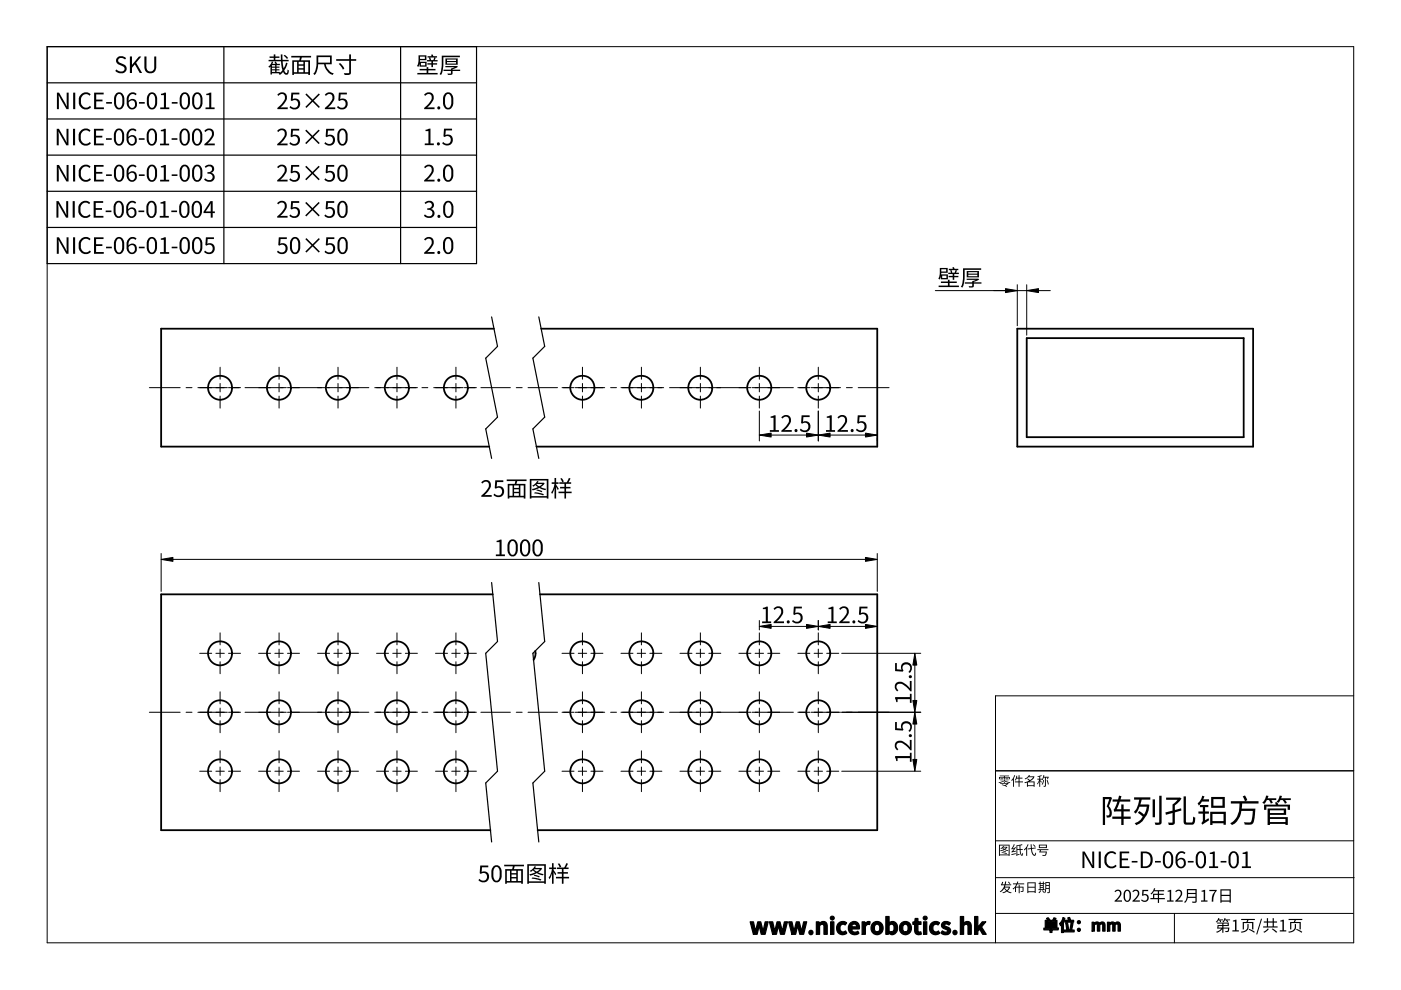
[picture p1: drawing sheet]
<svg xmlns="http://www.w3.org/2000/svg" width="297mm" height="210mm" viewBox="0 0 297 210" stroke-linecap="round" stroke-linejoin="round" font-family="sans-serif">
<g fill="none" stroke="#000" stroke-width=".38">
<path d="M104.7 69.7h-70.5v25h69.5M114.7 69.7h71.3v25h-72.3M215.7 69.7h50v25h-50zM217.7 71.7h46v21h-46zM104.5 126h-70.3v50h69.8M113.5 138v1l-.4 .9M114.5 126h71.5v50h-72"/>
<circle cx="46.6" cy="82.2" r="2.54"/>
<circle cx="59.1" cy="82.2" r="2.54"/>
<circle cx="71.7" cy="82.2" r="2.55"/>
<circle cx="84.2" cy="82.2" r="2.54"/>
<circle cx="96.6" cy="82.2" r="2.54"/>
<circle cx="123.5" cy="82.2" r="2.55"/>
<circle cx="136" cy="82.2" r="2.54"/>
<circle cx="148.5" cy="82.2" r="2.54"/>
<circle cx="161" cy="82.2" r="2.55"/>
<circle cx="173.5" cy="82.2" r="2.54"/>
<circle cx="46.6" cy="138.5" r="2.54"/>
<circle cx="59.1" cy="138.5" r="2.54"/>
<circle cx="71.7" cy="138.5" r="2.55"/>
<circle cx="84.2" cy="138.5" r="2.54"/>
<circle cx="96.6" cy="138.5" r="2.54"/>
<circle cx="123.5" cy="138.5" r="2.54"/>
<circle cx="136" cy="138.5" r="2.54"/>
<circle cx="148.5" cy="138.5" r="2.54"/>
<circle cx="161" cy="138.5" r="2.55"/>
<circle cx="173.5" cy="138.5" r="2.54"/>
<circle cx="46.6" cy="151" r="2.55"/>
<circle cx="59.1" cy="151" r="2.54"/>
<circle cx="71.7" cy="151" r="2.55"/>
<circle cx="84.2" cy="151" r="2.55"/>
<circle cx="96.6" cy="151" r="2.54"/>
<circle cx="123.5" cy="151" r="2.55"/>
<circle cx="136" cy="151" r="2.54"/>
<circle cx="148.5" cy="151" r="2.54"/>
<circle cx="161" cy="151" r="2.55"/>
<circle cx="173.5" cy="151" r="2.55"/>
<circle cx="46.6" cy="163.5" r="2.54"/>
<circle cx="59.1" cy="163.5" r="2.54"/>
<circle cx="71.7" cy="163.5" r="2.55"/>
<circle cx="84.2" cy="163.5" r="2.54"/>
<circle cx="96.6" cy="163.5" r="2.54"/>
<circle cx="123.5" cy="163.5" r="2.55"/>
<circle cx="136" cy="163.5" r="2.54"/>
<circle cx="148.5" cy="163.5" r="2.54"/>
<circle cx="161" cy="163.5" r="2.55"/>
<circle cx="173.5" cy="163.5" r="2.54"/>
</g>
<path d="M10 9.9h277v190h-277z" fill="none" stroke="#000" stroke-width=".21"/>
<g fill="#000">
<path d="M24.8 12.3a1.35 1.35 0 0 1 1.9 0l-.2 .3a.8 .8 0 0 0-.8-.4 .8 .8 0 0 0-.6 .6l.2 .5 .8 .3a.99 .99 0 0 1 .7 1.2 .99 .99 0 0 1-1.1 .7h-.5l-.6-.3-.2-.2 .3-.3a.92 .92 0 0 0 .9 .5 .92 .92 0 0 0 .8-.6l-.3-.5-1.1-.5-.3-.3-.1-.6zM27.5 12h.5v1.7l1.5-1.7h.5l-1.1 1.3 1.2 2.2h-.5l-1-1.8-.6 .7v1.1h-.5zM30.6 12h.5v2a.85 .85 0 0 0 .6 1.1 .85 .85 0 0 0 1-.6v-2.5h.4v2a1.28 1.28 0 0 1-1.2 1.5 1.28 1.28 0 0 1-1.3-1.5zM60.1 11.8l.3-.2 .7 .7-.3 .2zM71.8 13.5l.3-.1 .9 1.2-.3 .2zM71.3 12.5h2.7v-1h.4v1h1.1v.4h-1.1v2.6l-.1 .3-1.2 .1-.2-.4h1.1v-2.6h-2.7zM89 14.6h1.5v-.4h.3v.4h1.5v.3h-1.5v.6h2v.3h-4.3v-.3h2v-.6h-1.5zM90.6 11.9h.9l-.1-.3 .3-.1 .2 .4h.8v.3h-1.5l.1 .5h.6l.2-.5 .3 .1-.2 .4h.6v.3h-1v.4h.9v.3h-.9v.5h-.3v-.5h-.9v-.3h.9v-.4h-1v-.3h.6l-.2-.4 .3-.1h-.6zM93.7 11.8h3.8v.3h-3.5l-.1 2.5a1.4 1.4 0 0 1-.5 1.2l-.2-.1 .2-.3 .2-1.4zM94.4 14h2.5l.2 .2-1.1 .6h1.6v.3h-1.6l-.1 .7-.9 .1-.2-.3h.8v-.5h-1.6v-.3h1.6v-.3l.8-.2h-2zM12 27.3h.5l1.6 2.9v-2.9h.4v3.5h-.4l-1.7-2.9v2.9h-.4zM12 35h.5l1.6 2.9v-2.9h.4v3.5h-.4l-1.7-3 .1 3h-.5z"/>
<path d="M12.1 19.6h.4l1.7 3-.1-3h.5v3.5h-.5l-1.7-2.9 .1 2.9h-.4zM17.3 27.6a1.42 1.42 0 0 1 1.9 .1l-.3 .3a1.09 1.09 0 0 0-1.3-.2 1.09 1.09 0 0 0-.5 1.2 1.11 1.11 0 0 0 .5 1.4 1.11 1.11 0 0 0 1.4-.3l.3 .3a1.5 1.5 0 0 1-1.8 .3 1.5 1.5 0 0 1-.8-1.6 1.5 1.5 0 0 1 .6-1.5zM17.3 35.2a1.42 1.42 0 0 1 1.9 .1l-.2 .3a1.09 1.09 0 0 0-1.4-.2 1.09 1.09 0 0 0-.5 1.3 1.11 1.11 0 0 0 .6 1.3 1.11 1.11 0 0 0 1.3-.2l.3 .2-.2 .2-.9 .3a1.51 1.51 0 0 1-1.5-1.8 1.5 1.5 0 0 1 .6-1.5zM17.3 19.9a1.42 1.42 0 0 1 1.9 .1l-.2 .3a1.09 1.09 0 0 0-1.4-.2 1.09 1.09 0 0 0-.4 1.3 1.11 1.11 0 0 0 .5 1.3 1.11 1.11 0 0 0 1.4-.3l.2 .3-.1 .2-1 .3a1.51 1.51 0 0 1-1.5-1.8 1.5 1.5 0 0 1 .6-1.5zM19.9 27.3h2v.4h-1.5v1.1h1.3v.4h-1.3v1.2h1.6v.4h-2.1zM19.9 35h2.1v.4h-1.6v1h1.3v.4h-1.3v1.3h1.6v.4h-2.1zM20 19.6h2v.4h-1.6v1.1h1.3v.4h-1.3v1.3h1.6v.3h-2zM22.5 29.3h1.2v.3h-1.2zM22.5 37h1.2v.3h-1.2zM22.5 21.6h1.2v.4h-1.2zM29.4 29.3h1.3v.3h-1.3zM29.4 37h1.3v.3h-1.3z"/>
<path d="M29.5 21.6h1.2v.4h-1.2zM34.1 27.6l1.1-.3v3.1h.7v.4h-2v-.4h.8v-2.6h-.6zM34.1 35.2l1.1-.2v3.1h.7v.4h-1.9v-.4h.7v-2.6h-.6zM34.1 19.9l1.1-.3v3.2h.7v.3h-1.9v-.3h.8v-2.6h-.7zM36.4 29.3h1.2v.3h-1.2zM36.4 37h1.2v.3h-1.2zM36.4 21.6h1.2v.4h-1.2zM43.5 27.6a1.12 1.12 0 0 1 1.5-.2 1.12 1.12 0 0 1 .2 1.6l-1.2 1.5 1.5-.1v.4h-2.2v-.2l1-.9a1.47 1.47 0 0 0 .5-1.8l-.2-.2a.79 .79 0 0 0-1 .3l-.3-.2zM43.7 19.9l1.1-.3v3.2h.7v.3h-1.9v-.3h.8v-2.6h-.7zM43.4 35.3a1.08 1.08 0 0 1 1.3-.4 1.08 1.08 0 0 1 .7 1.1l-.3 .5-.3 .1a.97 .97 0 0 1 .7 1.2 .97 .97 0 0 1-1.1 .7h-.5l-.5-.3-.1-.1 .2-.3a.82 .82 0 0 0 .9 .5 .82 .82 0 0 0 .7-.9 .82 .82 0 0 0-1.1-.6v-.3a.72 .72 0 0 0 1-.7 .7 .7 0 0 0-.6-.6 .7 .7 0 0 0-.8 .4zM58.9 27.6a1.12 1.12 0 0 1 1.5-.2 1.12 1.12 0 0 1 .3 1.6l-1.3 1.5 1.6-.1v.4h-2.2v-.2l.9-.9a1.47 1.47 0 0 0 .6-1.8l-.3-.2a.79 .79 0 0 0-1 .3l-.2-.2zM58.9 35.3a1.12 1.12 0 0 1 1.5-.2 1.12 1.12 0 0 1 .3 1.5l-1.3 1.5h1.6v.4h-2.2v-.3l.9-.9a1.47 1.47 0 0 0 .6-1.8l-.3-.2a.79 .79 0 0 0-1 .4l-.2-.3z"/>
<path d="M58.9 19.9a1.12 1.12 0 0 1 1.6-.1 1.12 1.12 0 0 1 .2 1.5l-1.2 1.5h1.5v.3h-2.2v-.2l1-.9a1.47 1.47 0 0 0 .5-1.8l-.3-.2a.79 .79 0 0 0-1 .3l-.2-.2zM61.7 27.3h1.7v.4h-1.3l-.1 1a1.16 1.16 0 0 1 1.6 1.1 1.16 1.16 0 0 1-1.6 1l-.7-.4 .3-.3a.84 .84 0 0 0 1.1 .4 .84 .84 0 0 0 .4-1.1 .84 .84 0 0 0-1.1-.4l-.4-.1zM61.7 35h1.7v.4h-1.3l-.1 1a1.16 1.16 0 0 1 1.6 1.1 1.16 1.16 0 0 1-1.6 1l-.7-.4 .3-.3a.84 .84 0 0 0 1.1 .4 .84 .84 0 0 0 .4-1.1 .84 .84 0 0 0-1.1-.4l-.4-.1zM61.8 19.6h1.7v.4h-1.4v1a1.15 1.15 0 0 1 1.6 1 1.15 1.15 0 0 1-1.5 1.2l-.8-.5 .2-.2a.84 .84 0 0 0 1.1 .4 .84 .84 0 0 0 .4-1.1 .84 .84 0 0 0-1.1-.4l-.3-.1zM64.9 27.5l1.3 1.3 1.4-1.3 .2 .2-1.3 1.3 1.3 1.3-.2 .3-1.4-1.4-1.3 1.4-.2-.3 1.3-1.3-1.3-1.3zM64.7 35.4l.2-.3 1.3 1.4 1.4-1.4 .2 .3-1.3 1.3 1.3 1.3-.2 .2-1.4-1.3-1.3 1.3-.2-.2 1.3-1.3zM65 19.8l1.3 1.3 1.3-1.3 .2 .2-1.3 1.3 1.3 1.4-.2 .2-1.3-1.3-1.3 1.3-.3-.2 1.4-1.4-1.4-1.3zM69 19.9a1.12 1.12 0 0 1 1.5-.1 1.12 1.12 0 0 1 .3 1.5l-1.3 1.5h1.6v.3h-2.2v-.2l.9-.9a1.47 1.47 0 0 0 .6-1.8l-.3-.2a.79 .79 0 0 0-1 .3l-.2-.2zM69.2 27.3h1.7v.4h-1.4v1a1.16 1.16 0 0 1 1.6 1.1 1.16 1.16 0 0 1-1.7 1l-.6-.4 .2-.3a.84 .84 0 0 0 1.1 .4 .84 .84 0 0 0 .4-1.1 .84 .84 0 0 0-1.1-.4l-.4-.1zM69.2 35h1.7v.4h-1.4v1a1.16 1.16 0 0 1 1.6 1.1 1.16 1.16 0 0 1-1.7 1l-.6-.4 .2-.3a.84 .84 0 0 0 1.1 .4 .84 .84 0 0 0 .4-1.1 .84 .84 0 0 0-1.1-.4l-.4-.1zM71.8 19.6h1.7v.4h-1.3l-.1 1a1.16 1.16 0 0 1 1.6 1.1 1.16 1.16 0 0 1-1.6 1l-.6-.4 .2-.2a.84 .84 0 0 0 1.1 .4 .84 .84 0 0 0 .4-1.1 .84 .84 0 0 0-1.1-.4l-.4-.1zM90.1 19.9a1.12 1.12 0 0 1 1.5-.1 1.12 1.12 0 0 1 .2 1.5l-1.2 1.5h1.5v.3h-2.2v-.2l1-.9a1.47 1.47 0 0 0 .5-1.8l-.2-.2a.79 .79 0 0 0-1 .3l-.3-.2z"/>
<path d="M90.1 35.3a1.12 1.12 0 0 1 1.5-.2 1.12 1.12 0 0 1 .2 1.5l-1.2 1.5h1.5v.4h-2.2v-.3l1-.9a1.47 1.47 0 0 0 .5-1.8l-.2-.2a.79 .79 0 0 0-1 .4l-.3-.3zM90.2 27.5l1.1-.2v3.1h.7v.4h-1.9v-.4h.7v-2.6h-.6zM94.1 27.3h1.7v.4h-1.3l-.1 1a1.14 1.14 0 0 1 1.6 .8 1.14 1.14 0 0 1-1.1 1.3h-.5l-.5-.3-.2-.1 .3-.3a.84 .84 0 0 0 1.1 .4 .84 .84 0 0 0 .4-1.1 .84 .84 0 0 0-1.1-.4l-.4-.1zM12 42.6h.4l1.7 3-.1-3h.5v3.5h-.5l-1.7-2.9 .1 2.9h-.4zM12 50.3h.5l1.6 2.9v-2.9h.4v3.5h-.4l-1.7-2.9 .1 2.9h-.5zM17.2 42.9a1.42 1.42 0 0 1 1.9 .1l-.2 .3a1.09 1.09 0 0 0-1.4-.2 1.09 1.09 0 0 0-.4 1.3 1.11 1.11 0 0 0 .5 1.3 1.11 1.11 0 0 0 1.4-.3l.2 .3a1.5 1.5 0 0 1-1.8 .4 1.5 1.5 0 0 1-.8-1.7 1.5 1.5 0 0 1 .6-1.5zM17.3 50.6a1.42 1.42 0 0 1 1.9 .1l-.2 .3a1.09 1.09 0 0 0-1.4-.2 1.09 1.09 0 0 0-.5 1.3 1.11 1.11 0 0 0 .6 1.3 1.11 1.11 0 0 0 1.3-.3l.3 .3-.2 .1-.9 .4a1.51 1.51 0 0 1-1.5-1.8 1.5 1.5 0 0 1 .6-1.5zM19.9 42.6h2v.4h-1.6v1.1h1.3v.4h-1.3v1.3h1.6v.3h-2zM19.9 50.3h2.1v.4h-1.6v1.1h1.3v.4h-1.3v1.2h1.6v.4h-2.1zM22.4 44.6h1.2v.4h-1.2zM22.5 52.3h1.2v.3h-1.2zM29.4 44.6h1.2v.4h-1.2z"/>
<path d="M29.4 52.3h1.3v.3h-1.3zM34 42.9l1.1-.3v3.2h.7v.3h-1.9v-.3h.7v-2.6h-.6zM34.1 50.6l1.1-.3v3.1h.7v.4h-2v-.4h.8v-2.6h-.6zM36.3 44.6h1.2v.4h-1.2zM36.4 52.3h1.2v.3h-1.2zM43.7 50.3h1.7v.4h-1.4v1a1.14 1.14 0 0 1 1.5 .8 1.14 1.14 0 0 1-1.1 1.4l-1-.4-.1-.1 .2-.3a.84 .84 0 0 0 1.1 .4 .84 .84 0 0 0 .4-1.1 .84 .84 0 0 0-1.1-.4l-.4-.1zM58.9 42.9a1.12 1.12 0 0 1 1.5-.1 1.12 1.12 0 0 1 .3 1.5l-1.3 1.5h1.6v.3h-2.2v-.2l.9-.9a1.47 1.47 0 0 0 .6-1.8l-.3-.2a.79 .79 0 0 0-1 .3l-.2-.2zM59.1 50.3h1.7v.4h-1.3l-.1 1a1.15 1.15 0 0 1 1.6 1 1.15 1.15 0 0 1-1.4 1.2l-.9-.5 .2-.3a.84 .84 0 0 0 1.2 .4 .84 .84 0 0 0 .4-1.1 .84 .84 0 0 0-1.2-.4l-.3-.1zM61.7 42.6h1.7v.4h-1.3l-.1 1a1.16 1.16 0 0 1 1.6 1.1 1.16 1.16 0 0 1-1.6 1l-.7-.4 .3-.2a.84 .84 0 0 0 1.1 .4 .84 .84 0 0 0 .4-1.1 .84 .84 0 0 0-1.1-.4l-.4-.1zM64.7 43l.2-.2 1.3 1.3 1.4-1.3 .2 .2-1.3 1.3 1.3 1.4-.2 .2-1.4-1.3-1.3 1.3-.2-.2 1.3-1.4zM65 50.5l1.3 1.3 1.3-1.3 .2 .2-1.3 1.3 1.3 1.3-.2 .3-1.3-1.4-1.3 1.4-.3-.3 1.3-1.3-1.3-1.3zM69.2 42.6h1.7v.4h-1.4v1a1.16 1.16 0 0 1 1.6 1.1 1.16 1.16 0 0 1-1.7 1l-.6-.4 .2-.2a.84 .84 0 0 0 1.1 .4 .84 .84 0 0 0 .4-1.1 .84 .84 0 0 0-1.1-.4l-.4-.1z"/>
<path d="M69.2 50.3h1.7v.4h-1.3l-.1 1a1.15 1.15 0 0 1 1.6 1 1.15 1.15 0 0 1-1.5 1.2l-.8-.5 .2-.3a.84 .84 0 0 0 1.1 .4 .84 .84 0 0 0 .4-1.1 .84 .84 0 0 0-1.1-.4l-.3-.1zM90.1 50.6a1.12 1.12 0 0 1 1.5-.2 1.12 1.12 0 0 1 .2 1.6l-1.2 1.5 1.5-.1v.4h-2.2v-.2l1-.9a1.47 1.47 0 0 0 .5-1.8l-.2-.2a.79 .79 0 0 0-1 .3l-.3-.2zM90 43a1.08 1.08 0 0 1 1.3-.5 1.08 1.08 0 0 1 .7 1.2l-.3 .4-.3 .2a.97 .97 0 0 1 .7 1.1 .97 .97 0 0 1-1.1 .8l-.5-.1-.5-.2-.1-.2 .2-.3a.82 .82 0 0 0 .9 .5 .82 .82 0 0 0 .7-.8 .82 .82 0 0 0-1.1-.6v-.3a.72 .72 0 0 0 1-.7 .7 .7 0 0 0-.6-.6 .7 .7 0 0 0-.8 .4z"/>
<path d="M27.4 19.9a1.16 1.16 0 0 1 1.6 0l-.3 .3-.4-.3a.92 .92 0 0 0-1 1v.5a1.02 1.02 0 0 1 1.3-.3 1.02 1.02 0 0 1 .4 1.3 1.11 1.11 0 0 1-1.2 .8 1.11 1.11 0 0 1-.9-1.1 2.33 2.33 0 0 1 .5-2.2zM27.4 21.6a.81 .81 0 0 0 0 .9 .81 .81 0 0 0 .8 .3 .77 .77 0 0 0 .4-1 .77 .77 0 0 0-1.1-.3z"/>
<path d="M57.2 12h.8v-.5h.4v.5h.8v.3h-.8v.4h1.2l-.1-1.2h.4v1.2h1.3v.3h-1.3l.2 1.5 .5-1.2 .4 .1-.7 1.5 .2 .5 .3 .1 .2-.8 .2 .2v.6a.55 .55 0 0 1-.6 .4 .55 .55 0 0 1-.5-.5l-.1-.2-.7 .7-.2-.2 .1-.2h-1.5v.3h-.4v-1.7l-.2 .2-.2-.2 .7-1.1 .3 .1-.2 .4h.7l-.2-.3 .3-.1 .2 .4h.6v.3h-.7v.3h.7v.3h-.7v.3h.7v.2h-.7v.4h.7v.2l.6-.6-.3-1.9h-2.7v-.3h1.1v-.4h-.8zM57.7 14.4v.3h.6v-.3zM57.7 14.9v.4h.6v-.4zM57.7 13.8v.3h.6v-.3z"/>
<path d="M61.8 11.9h4.2v.3h-2l-.2 .6h1.9v3.1h-.3v-.3h-3.1v.3h-.3v-3.1h1.4l.2-.6h-1.8zM64.7 13.1v2.2h.7v-2.2zM62.3 13.1v2.2h.7v-2.2zM63.3 14.8v.5h1v-.5zM63.3 13.9v.6h1v-.6zM63.3 13.1v.5h1v-.5z"/>
<path d="M67.1 11.8h3.2v1.8h-1.2a2.61 2.61 0 0 0 1.7 2l-.2 .2a1.23 1.23 0 0 1-1.2-.8l-.3-.3-.4-1.1h-1.2l-.2 1.2a1.09 1.09 0 0 1-.7 1l-.2-.1 .3-.4 .4-1.3zM67.5 12.1v1.2h2.5v-1.2z"/>
<path d="M88.7 11.7h1.7v1.1h-1.4v.3h1.5v1h-1.5v-.6l-.4 .7-.2-.2 .3-1zM89.1 12v.5h1v-.5zM89.2 13.4v.5h.9v-.5z"/>
<path d="M94.4 12.4h2.6v1.3h-2.6zM94.8 13.2v.3h1.9v-.3zM94.8 12.6v.3h1.9v-.3z"/>
<path d="M24.5 27.5a1.06 1.06 0 0 1 1.3-.2 1.06 1.06 0 0 1 .5 1.1 2.74 2.74 0 0 1-.4 2.2 1.06 1.06 0 0 1-1.2 .2 1.06 1.06 0 0 1-.6-1.1 2.72 2.72 0 0 1 .4-2.2zM24.9 27.7a2.16 2.16 0 0 0 .2 2.8h.1a.79 .79 0 0 0 .7-.9v-.6a1.13 1.13 0 0 0-.6-1.4z"/>
<path d="M24.5 35.2a1.06 1.06 0 0 1 1.3-.2 1.06 1.06 0 0 1 .5 1.1 2.74 2.74 0 0 1-.4 2.1l-.5 .3a1.14 1.14 0 0 1-1.2-1.2 2.72 2.72 0 0 1 .3-2.1zM24.9 35.4a2.16 2.16 0 0 0 .3 2.8h.1a.79 .79 0 0 0 .6-1v-.5a1.13 1.13 0 0 0-.6-1.4z"/>
<path d="M24.6 19.9a1.06 1.06 0 0 1 1.2-.2 1.06 1.06 0 0 1 .6 1.1 2.74 2.74 0 0 1-.4 2.1l-.7 .3a1.13 1.13 0 0 1-1.1-1.2 2.72 2.72 0 0 1 .4-2.1zM24.9 20.1a2.16 2.16 0 0 0 .3 2.8h.1a.79 .79 0 0 0 .6-1v-.5a1.13 1.13 0 0 0-.5-1.5z"/>
<path d="M27.3 27.5a1.11 1.11 0 0 1 1.6 .1l-.2 .3-.5-.3a.92 .92 0 0 0-1 .9v.6a1.02 1.02 0 0 1 1.4-.3 1.02 1.02 0 0 1 .4 1.3 1.11 1.11 0 0 1-1.2 .8 1.11 1.11 0 0 1-1-1.2 2.32 2.32 0 0 1 .5-2.2zM27.4 29.2a.84 .84 0 0 0 .6 1.3 .76 .76 0 0 0 .6-1.1 .76 .76 0 0 0-1.2-.2z"/>
<path d="M27.4 35.2a1.11 1.11 0 0 1 1.6 .1l-.3 .2-.4-.2a.92 .92 0 0 0-1 .9l-.1 .5a1.02 1.02 0 0 1 1.4-.3 1.02 1.02 0 0 1 .4 1.3 1.11 1.11 0 0 1-1.2 .8 1.11 1.11 0 0 1-1-1.1 2.32 2.32 0 0 1 .6-2.2zM27.4 36.9a.81 .81 0 0 0 0 .9 .81 .81 0 0 0 .8 .4 .77 .77 0 0 0 .4-1.1 .77 .77 0 0 0-1.1-.3z"/>
<path d="M31.5 27.5a1.06 1.06 0 0 1 1.2-.2 1.06 1.06 0 0 1 .6 1.1 2.74 2.74 0 0 1-.4 2.2l-.7 .3a1.13 1.13 0 0 1-1.1-1.2 2.72 2.72 0 0 1 .4-2.2zM31.8 27.7a2.16 2.16 0 0 0 .3 2.8h.1a.79 .79 0 0 0 .7-.9v-.6a1.13 1.13 0 0 0-.6-1.4z"/>
<path d="M31.5 35.2a1.06 1.06 0 0 1 1.2-.2 1.06 1.06 0 0 1 .6 1.1 2.74 2.74 0 0 1-.4 2.1l-.7 .3a1.13 1.13 0 0 1-1.1-1.2 2.72 2.72 0 0 1 .4-2.1zM31.8 35.4a2.16 2.16 0 0 0 .3 2.8h.1a.79 .79 0 0 0 .7-1v-.5a1.13 1.13 0 0 0-.6-1.4z"/>
<path d="M31.6 19.8a1.08 1.08 0 0 1 1.2-.1 1.08 1.08 0 0 1 .5 1.1 2.74 2.74 0 0 1-.4 2.1 1.06 1.06 0 0 1-1.2 .2 1.06 1.06 0 0 1-.6-1.1 2.72 2.72 0 0 1 .4-2.1zM31.9 20.1a2.16 2.16 0 0 0 .2 2.8h.1a.79 .79 0 0 0 .7-1v-.5a1.13 1.13 0 0 0-.6-1.5z"/>
<path d="M38.6 27.4a1.08 1.08 0 0 1 1.1 0 1.08 1.08 0 0 1 .5 1 2.74 2.74 0 0 1-.4 2.2 1.06 1.06 0 0 1-1.2 .2 1.06 1.06 0 0 1-.5-1.1 2.72 2.72 0 0 1 .3-2.2zM38.8 27.7a2.16 2.16 0 0 0 .3 2.8h.1a.79 .79 0 0 0 .6-.9v-.6a1.13 1.13 0 0 0-.6-1.4z"/>
<path d="M38.5 35.2a1.06 1.06 0 0 1 1.2-.2 1.06 1.06 0 0 1 .6 1.1 2.74 2.74 0 0 1-.4 2.1l-.6 .3a1.14 1.14 0 0 1-1.2-1.2 2.72 2.72 0 0 1 .4-2.1zM38.8 35.4a2.16 2.16 0 0 0 .3 2.8h.1a.79 .79 0 0 0 .6-1v-.5a1.13 1.13 0 0 0-.5-1.4z"/>
<path d="M38.5 19.9a1.06 1.06 0 0 1 1.2-.2 1.06 1.06 0 0 1 .6 1.1 2.74 2.74 0 0 1-.4 2.1l-.6 .3a1.14 1.14 0 0 1-1.2-1.2 2.72 2.72 0 0 1 .4-2.1zM38.8 20.1a2.16 2.16 0 0 0 .3 2.8h.1a.79 .79 0 0 0 .7-1v-.5a1.13 1.13 0 0 0-.6-1.5z"/>
<path d="M41.2 27.4a1.08 1.08 0 0 1 1.2 0 1.08 1.08 0 0 1 .5 1 2.74 2.74 0 0 1-.4 2.2 1.06 1.06 0 0 1-1.2 .2 1.06 1.06 0 0 1-.6-1.1 2.72 2.72 0 0 1 .4-2.2zM41.4 27.7a2.16 2.16 0 0 0 .3 2.8h.1a.79 .79 0 0 0 .7-.9v-.6a1.13 1.13 0 0 0-.6-1.4z"/>
<path d="M41.2 35.1a1.08 1.08 0 0 1 1.2 0 1.08 1.08 0 0 1 .5 1 2.74 2.74 0 0 1-.4 2.1 1.06 1.06 0 0 1-1.2 .2 1.06 1.06 0 0 1-.6-1.1 2.72 2.72 0 0 1 .4-2.1zM41.5 35.4a2.16 2.16 0 0 0 .2 2.8h.1a.79 .79 0 0 0 .7-1v-.5a1.13 1.13 0 0 0-.6-1.4z"/>
<path d="M41.1 19.9a1.06 1.06 0 0 1 1.3-.2 1.06 1.06 0 0 1 .5 1.1 2.74 2.74 0 0 1-.4 2.1l-.5 .3a1.14 1.14 0 0 1-1.3-1.2 2.72 2.72 0 0 1 .4-2.1zM41.5 20.1a2.16 2.16 0 0 0 .2 2.8h.1a.79 .79 0 0 0 .7-1v-.5a1.13 1.13 0 0 0-.6-1.5z"/>
<path d="M72 27.4a1.08 1.08 0 0 1 1.2 0 1.08 1.08 0 0 1 .5 1 2.74 2.74 0 0 1-.4 2.2 1.06 1.06 0 0 1-1.2 .2 1.06 1.06 0 0 1-.6-1.1 2.72 2.72 0 0 1 .4-2.2zM72.3 27.7a2.16 2.16 0 0 0 .2 2.8h.1a.79 .79 0 0 0 .7-.9v-.6a1.13 1.13 0 0 0-.6-1.4z"/>
<path d="M72 35.1a1.08 1.08 0 0 1 1.2 0 1.08 1.08 0 0 1 .5 1 2.74 2.74 0 0 1-.4 2.1 1.06 1.06 0 0 1-1.2 .2 1.06 1.06 0 0 1-.6-1.1 2.72 2.72 0 0 1 .4-2.1zM72.3 35.4a2.16 2.16 0 0 0 .2 2.8h.1a.79 .79 0 0 0 .7-1v-.5a1.13 1.13 0 0 0-.6-1.4z"/>
<path d="M94.4 19.8a1.08 1.08 0 0 1 1.2-.1 1.08 1.08 0 0 1 .5 1.1 2.74 2.74 0 0 1-.4 2.1 1.06 1.06 0 0 1-1.2 .2 1.06 1.06 0 0 1-.6-1.1 2.72 2.72 0 0 1 .4-2.1zM94.7 20.1a2.16 2.16 0 0 0 .2 2.8h.1a.79 .79 0 0 0 .7-1v-.5a1.13 1.13 0 0 0-.6-1.5z"/>
<path d="M94.4 35.1a1.08 1.08 0 0 1 1.2 0 1.08 1.08 0 0 1 .5 1 2.74 2.74 0 0 1-.4 2.1 1.06 1.06 0 0 1-1.2 .2 1.06 1.06 0 0 1-.6-1.1 2.72 2.72 0 0 1 .4-2.1zM94.7 35.4a2.16 2.16 0 0 0 .2 2.8h.1a.79 .79 0 0 0 .7-1v-.5a1.13 1.13 0 0 0-.6-1.4z"/>
<path d="M24.6 42.8a1.08 1.08 0 0 1 1.1-.1 1.08 1.08 0 0 1 .6 1.1 2.74 2.74 0 0 1-.4 2.1 1.06 1.06 0 0 1-1.3 .2 1.06 1.06 0 0 1-.5-1.1 2.72 2.72 0 0 1 .4-2.1zM24.8 43.1a2.16 2.16 0 0 0 .3 2.8h.1a.79 .79 0 0 0 .6-1v-.5a1.13 1.13 0 0 0-.5-1.5z"/>
<path d="M24.5 50.5a1.06 1.06 0 0 1 1.3-.2 1.06 1.06 0 0 1 .5 1.1 2.74 2.74 0 0 1-.4 2.2l-.7 .3a1.13 1.13 0 0 1-1-1.2 2.72 2.72 0 0 1 .3-2.2zM24.9 50.7a2.16 2.16 0 0 0 .2 2.8h.1a.79 .79 0 0 0 .7-.9v-.5a1.13 1.13 0 0 0-.6-1.5z"/>
<path d="M27.3 42.9a1.16 1.16 0 0 1 1.6 0l-.3 .3-.4-.3a.92 .92 0 0 0-1 1v.5a1.02 1.02 0 0 1 1.3-.3 1.02 1.02 0 0 1 .4 1.3 1.11 1.11 0 0 1-1.2 .8 1.11 1.11 0 0 1-.9-1.1 2.32 2.32 0 0 1 .5-2.2zM27.3 44.6a.84 .84 0 0 0 .6 1.3 .76 .76 0 0 0 .6-1.1 .76 .76 0 0 0-1.2-.2z"/>
<path d="M27.3 50.5a1.16 1.16 0 0 1 1.6 .1l-.2 .3-.5-.3a.92 .92 0 0 0-.9 .9l-.1 .6a1.02 1.02 0 0 1 1.4-.3 1.02 1.02 0 0 1 .4 1.3 1.11 1.11 0 0 1-1.2 .8 1.11 1.11 0 0 1-1-1.2 2.32 2.32 0 0 1 .5-2.2zM27.4 52.3a.81 .81 0 0 0-.1 .9 .81 .81 0 0 0 .9 .3 .77 .77 0 0 0 .4-1.1 .77 .77 0 0 0-1.1-.3z"/>
<path d="M31.4 42.9a1.06 1.06 0 0 1 1.2-.2 1.06 1.06 0 0 1 .6 1.1 2.74 2.74 0 0 1-.4 2.1l-.7 .3a1.13 1.13 0 0 1-1.1-1.2 2.72 2.72 0 0 1 .4-2.1zM31.8 43.1a2.16 2.16 0 0 0 .2 2.8h.1a.79 .79 0 0 0 .7-1v-.5a1.13 1.13 0 0 0-.6-1.5z"/>
<path d="M31.6 50.4a1.08 1.08 0 0 1 1.2 0 1.08 1.08 0 0 1 .5 1 2.74 2.74 0 0 1-.4 2.2l-.5 .3a1.14 1.14 0 0 1-1.3-1.2 2.72 2.72 0 0 1 .4-2.2zM31.8 50.7a2.16 2.16 0 0 0 .3 2.8 .77 .77 0 0 0 .8-.9v-.5a1.13 1.13 0 0 0-.6-1.5z"/>
<path d="M38.5 42.8a1.08 1.08 0 0 1 1.2-.1 1.08 1.08 0 0 1 .5 1.1 2.74 2.74 0 0 1-.4 2.1 1.06 1.06 0 0 1-1.2 .2 1.06 1.06 0 0 1-.6-1.1 2.72 2.72 0 0 1 .4-2.1zM38.7 43.1a2.16 2.16 0 0 0 .3 2.8h.1a.79 .79 0 0 0 .6-1v-.5a1.13 1.13 0 0 0-.5-1.5z"/>
<path d="M38.5 50.5a1.06 1.06 0 0 1 1.2-.2 1.06 1.06 0 0 1 .5 1.1 2.74 2.74 0 0 1-.3 2.2l-.7 .3a1.13 1.13 0 0 1-1.1-1.2 2.72 2.72 0 0 1 .4-2.2zM38.8 50.7a2.16 2.16 0 0 0 .3 2.8h.1a.79 .79 0 0 0 .6-.9v-.5a1.13 1.13 0 0 0-.5-1.5z"/>
<path d="M41 42.9a1.06 1.06 0 0 1 1.2-.2 1.06 1.06 0 0 1 .6 1.1 2.74 2.74 0 0 1-.4 2.1l-.7 .3a1.13 1.13 0 0 1-1.1-1.2 2.72 2.72 0 0 1 .4-2.1zM41.4 43.1a2.16 2.16 0 0 0 .2 2.8h.1a.79 .79 0 0 0 .7-1v-.5a1.13 1.13 0 0 0-.6-1.5z"/>
<path d="M41.1 50.5a1.06 1.06 0 0 1 1.2-.2 1.06 1.06 0 0 1 .6 1.1 2.75 2.75 0 0 1-.4 2.2l-.5 .3a1.14 1.14 0 0 1-1.3-1.2 2.72 2.72 0 0 1 .4-2.2zM41.5 50.7a2.16 2.16 0 0 0 .2 2.8h.1a.79 .79 0 0 0 .7-.9v-.5a1.13 1.13 0 0 0-.6-1.5z"/>
<path d="M44.6 42.6h.5v2.2h.5v.4h-.5v.9h-.4v-.9h-1.5v-.3zM44.7 43.1l-1.1 1.7h1.1z"/>
<path d="M61.9 50.5a1.06 1.06 0 0 1 1.2-.2 1.06 1.06 0 0 1 .6 1.1 2.74 2.74 0 0 1-.4 2.2l-.6 .3a1.14 1.14 0 0 1-1.2-1.2 2.72 2.72 0 0 1 .4-2.2zM62.2 50.7a2.16 2.16 0 0 0 .3 2.8h.1a.79 .79 0 0 0 .6-.9v-.5a1.13 1.13 0 0 0-.5-1.5z"/>
<path d="M72 42.8a1.08 1.08 0 0 1 1.2-.1 1.08 1.08 0 0 1 .5 1.1 2.74 2.74 0 0 1-.4 2.1 1.06 1.06 0 0 1-1.2 .2 1.06 1.06 0 0 1-.6-1.1 2.72 2.72 0 0 1 .4-2.1zM72.3 43.1a2.16 2.16 0 0 0 .2 2.8h.1a.79 .79 0 0 0 .7-1v-.5a1.13 1.13 0 0 0-.6-1.5z"/>
<path d="M71.9 50.5a1.06 1.06 0 0 1 1.3-.2 1.06 1.06 0 0 1 .5 1.1 2.75 2.75 0 0 1-.4 2.2l-.5 .3a1.14 1.14 0 0 1-1.3-1.2 2.72 2.72 0 0 1 .4-2.2zM72.3 50.7a2.16 2.16 0 0 0 .2 2.8h.1a.79 .79 0 0 0 .7-.9v-.5a1.13 1.13 0 0 0-.6-1.5z"/>
<path d="M94.4 50.4a1.08 1.08 0 0 1 1.2 0 1.08 1.08 0 0 1 .5 1 2.74 2.74 0 0 1-.4 2.2l-.7 .3a1.13 1.13 0 0 1-1.1-1.2 2.72 2.72 0 0 1 .4-2.2zM94.7 50.7a2.16 2.16 0 0 0 .2 2.8h.1a.79 .79 0 0 0 .7-.9v-.5a1.13 1.13 0 0 0-.6-1.5z"/>
<path d="M94.5 42.8a1.08 1.08 0 0 1 1.1-.1 1.08 1.08 0 0 1 .5 1.1 2.74 2.74 0 0 1-.4 2.1l-.7 .3a1.13 1.13 0 0 1-1-1.2 2.72 2.72 0 0 1 .3-2.1zM94.7 43.1a2.16 2.16 0 0 0 .2 2.8h.1a.79 .79 0 0 0 .7-1v-.5a1.13 1.13 0 0 0-.6-1.5z"/>
<circle cx="92.9" cy="30.5" r=".33"/>
<circle cx="93" cy="22.9" r=".33"/>
<circle cx="93" cy="38.2" r=".33"/>
<circle cx="93" cy="53.5" r=".33"/>
<circle cx="93.1" cy="45.9" r=".33"/>
</g>
<path d="M15.7 19.6v3.5M15.7 27.3v3.5M15.7 35v3.5M15.6 42.6v3.5M15.7 50.3v3.5" fill="none" stroke="#000" stroke-width=".44"/>
<path d="M10 9.9h91v46h-91zM47.5 9.9v46M84.9 9.9v46M101 17.6h-91M101 25.2h-91M101 32.9h-91M10 48.2h91M101 40.6h-91" fill="none" stroke="#000" stroke-width=".25"/>
<path d="M287 147.5h-75.9v52.4M211.1 163.4h75.9M211.1 178.3h75.9M249 193.7v6.2M286.9 193.7h-75.8M287.1 186.1h-76" fill="none" stroke="#000" stroke-width=".21"/>
<g fill="#000">
<path d="M201.2 57h.8l-.1-.3 .3-.1 .2 .4h.8v.3h-1.5l.1 .5h.6l.2-.5h.3l-.2 .5h.6v.3h-1v.4h.9v.3h-.9v.5h-.3v-.5h-.9v-.3h.9v-.4h-1v-.3h.6l-.2-.5h.3h-.5zM204.2 56.9h3.8v.3h-3.5l-.1 2.4a1.4 1.4 0 0 1-.4 1.3l-.3-.1 .2-.4 .3-1.3zM204.9 59.1h2.5l.2 .1-1.1 .7h1.6v.2h-1.6l-.1 .8-.9 .1-.1-.3h.7v-.6h-1.5v-.2h1.5v-.3l.8-.3h-2zM199.5 59.7h1.5v-.4h.3v.4h1.6v.3h-1.6v.6h2v.3h-4.3v-.3h2v-.6h-1.5zM163.4 88.3l1-.2v3.1h.7v.4h-1.9v-.4h.8v-2.6h-.6zM165.8 88.4a1.12 1.12 0 0 1 1.5-.2 1.12 1.12 0 0 1 .3 1.5l-1.3 1.5h1.6v.4h-2.2v-.3l.9-.9a1.47 1.47 0 0 0 .6-1.8l-.3-.2a.79 .79 0 0 0-1 .4l-.3-.3zM170 88.1h1.7v.3h-1.4v1a1.14 1.14 0 0 1 1.6 .9 1.14 1.14 0 0 1-1.2 1.3h-.5l-.5-.3-.1-.1 .2-.3a.84 .84 0 0 0 1.1 .4 .84 .84 0 0 0 .4-1.1 .84 .84 0 0 0-1.1-.4l-.4-.1zM175.3 88.3l1-.2v3.1h.8v.4h-2v-.4h.8v-2.6h-.6zM177.7 88.4a1.12 1.12 0 0 1 1.5-.2 1.12 1.12 0 0 1 .3 1.5l-1.3 1.5h1.6v.4h-2.2v-.3l.9-.9a1.47 1.47 0 0 0 .6-1.8l-.3-.2a.79 .79 0 0 0-1 .4l-.2-.3zM181.9 88.1h1.7v.3h-1.4v1a1.16 1.16 0 0 1 1.6 1.2 1.16 1.16 0 0 1-1.7 1l-.6-.4 .2-.3a.84 .84 0 0 0 1.1 .4 .84 .84 0 0 0 .4-1.1 .84 .84 0 0 0-1.1-.4l-.4-.1zM102.2 102.1a1.12 1.12 0 0 1 1.5-.1 1.12 1.12 0 0 1 .2 1.5l-1.2 1.5h1.5v.3h-2.2v-.2l1-.9a1.47 1.47 0 0 0 .5-1.8l-.2-.2a.79 .79 0 0 0-1 .3l-.3-.2zM105.3 114.7l1-.3v3.2h.8v.3h-2v-.3h.8v-2.7h-.6z"/>
<path d="M105 101.8h1.7v.4h-1.3l-.1 1a1.15 1.15 0 0 1 1.6 1 1.15 1.15 0 0 1-1.4 1.2l-.9-.5 .2-.2a.84 .84 0 0 0 1.2 .4 .84 .84 0 0 0 .4-1.2 .84 .84 0 0 0-1.2-.3l-.3-.1zM113.4 104.4l1.9 .4-.1 .2-2-.4zM113.9 103.8l1.1 .3-.2 .3-1.1-.4zM117.6 101.3h.3v1h.5v.3h-.5l.6 1-.2 .3-.4-.7v2.5h-.3v-2.2l-.6 1.2-.1-.3 .2-.4 .5-1.4h-.6v-.3h.6zM118.8 101.5l.3-.1 .4 .7-.3 .1zM118.6 102.3h1.6l.4-1 .4 .2-.5 .8h.6v.3h-1.1v.6h.9v.4h-.9v.6h1.2v.4h-1.2v1.1h-.3v-1.1h-1.3v-.4h1.3v-.6h-1v-.4h1v-.6h-1.1zM161.7 128.9l1.1-.3v3.2h.7v.3h-1.9v-.3h.8v-2.7h-.7zM164.1 128.9a1.12 1.12 0 0 1 1.6-.1 1.12 1.12 0 0 1 .2 1.5l-1.2 1.5 1.5-.1v.4h-2.2v-.2l1-.9a1.47 1.47 0 0 0 .5-1.8l-.2-.2a.79 .79 0 0 0-1 .3l-.3-.2zM168.3 128.6h1.7v.4h-1.3l-.1 1a1.15 1.15 0 0 1 1.6 1 1.15 1.15 0 0 1-1.4 1.2l-.9-.5 .2-.3a.84 .84 0 0 0 1.2 .5 .84 .84 0 0 0 .4-1.2 .84 .84 0 0 0-1.2-.4h-.3zM175.7 128.9l1-.3v3.2h.7v.3h-1.9v-.3h.8v-2.7h-.6zM178.1 128.9a1.12 1.12 0 0 1 1.5-.1 1.12 1.12 0 0 1 .2 1.5l-1.2 1.5 1.5-.1v.4h-2.2v-.2l1-.9a1.47 1.47 0 0 0 .5-1.8l-.2-.2a.79 .79 0 0 0-1 .3l-.3-.2zM182.2 128.6h1.7v.4h-1.3l-.1 1a1.14 1.14 0 0 1 1.6 .8 1.14 1.14 0 0 1-1.2 1.4l-.4-.1-.6-.3-.1-.1 .2-.3a.84 .84 0 0 0 1.2 .5 .84 .84 0 0 0 .4-1.2 .84 .84 0 0 0-1.2-.4h-.3z"/>
<path d="M189.8 147.8h3.1v-.7h.4v1.9h-.4v-.8h-2.6v.7h-.3zM190 144.8a1.52 1.52 0 0 1 2.2 .4l.7 .7v-1.5h.4v2.2h-.3l-.9-1a1.47 1.47 0 0 0-1.8-.5l-.2 .2a.79 .79 0 0 0 .4 1l-.3 .3a1.21 1.21 0 0 1-.2-1.8zM189.9 157.4a1.32 1.32 0 0 1 1.9 0l1.1 1v-1.5h.4v2.2h-.3l-.9-1a1.47 1.47 0 0 0-1.8-.5l-.2 .2a.79 .79 0 0 0 .4 1l-.3 .3a1.21 1.21 0 0 1-.3-1.7zM189.8 140.6h.4v1.3l1 .1a1.15 1.15 0 0 1 .9-1.6 1.15 1.15 0 0 1 1.2 1.4l-.4 .9-.3-.2a.84 .84 0 0 0 .4-1.2 .84 .84 0 0 0-1.1-.4 .84 .84 0 0 0-.4 1.2l-.1 .3-1.6-.1zM189.8 153.1h.4v1.3l1 .1a1.15 1.15 0 0 1 .9-1.6 1.15 1.15 0 0 1 1.2 1.4l-.4 .9-.3-.2a.84 .84 0 0 0 .4-1.2 .84 .84 0 0 0-1.1-.4 .84 .84 0 0 0-.4 1.2l-.1 .3-1.6-.1zM189.8 160.3h3.1v-.7h.4v1.9h-.4v-.8h-2.6v.7h-.3zM212 164.4h1.9v.2h-.9v.1h1.1v.5h-.2v-.3h-.9v.4h-.2v-.4h-.8v.3h-.2v-.5h1v-.1h-.8zM212.1 165.3h.6v.1h-.6zM212.1 165h.6v.2h-.6zM211.7 165.9l1.3-.5 .4 .3 .8 .2-.1 .1-1.2-.4-1.1 .4zM213.2 165.3h.6v.1h-.6zM213.2 165h.6v.2h-.6z"/>
<path d="M212.1 166h.9l-.2-.2 .1-.1 .2 .2-.1 .1 .9 .1-.7 .5 .3 .1-.1 .1-1-.4 .1-.1 .5 .2 .5-.3h-1.4zM215 164.3l.2 .1-.2 .6v1.8h-.2v-1.5l-.3 .3-.1-.2zM215.5 164.5h.2l-.1 .4h.4v-.5h.2v.5h.6v.2h-.6v.6h.7v.2h-.7v.9h-.2v-.9h-.8v-.2h.8v-.6h-.5l-.2 .4-.1-.1zM217.9 179l.2 .1-.3 .5v1.9h-.2v-1.6l-.4 .4-.1-.2zM219 179.1l.1-.1 .5 .5-.2 .1zM218.5 179h.2l.1 .8 .8-.1v.2l-.8 .1 .3 1.1 .3 .1 .1-.4 .2 .1-.1 .2a.4 .4 0 0 1-.4 .4 .4 .4 0 0 1-.4-.5l-.2-1-.7 .1v-.2l.7-.1zM221.2 165.4h.2l-.4 1-.2-.1zM221.9 165.4h.2l.3 .9-.2 .1zM220 164.6l.8-.2 .1 .1-.4 .1v.5h.4v.2l.3-1 .2 .1-.1 .3h1.1l-.2 .5h-.2l.1-.3h-.3l-.1 1.9h-.4l-.1-.2h.4v-1.7h-.3l-.3 .5-.5-.1 .4 .5-.1 .2-.3-.4v1.2h-.2v-1.2l-.3 .7-.1-.1 .4-.9h-.4v-.2h.4v-.4h-.3zM233.8 169h1.6l.4 .2-.7 1.7a1.63 1.63 0 0 1 .3 2.3l-.1 .1a.5 .5 0 0 1-.5 0 .5 .5 0 0 1-.3-.4 .59 .59 0 0 0 .7-.2 .59 .59 0 0 0 0-.7l-.6-1 .6-1.6h-.9v5.5h-.5zM235.9 169.5h1.1l.3-.8 .5 .1-.2 .7h2v.5h-2.2l-.6 1.6h.9v-1h.5v1h1.3v.4h-1.3v1.1h1.5v.5h-1.5v1.3h-.5v-1.3h-1.9v-.5h1.9v-1.1l-1.4 .1-.2-.4 .8-1.7h-1zM240.5 169.1h3.4v.4h-1.8l-.3 1.1h1.9a5.1 5.1 0 0 1-2.8 4.4l-.3-.5 1.2-.7 .5-.7-1-.8 .2-.3 1.1 .7 .5-1.7h-1.5l-.8 1.5-.4-.3 .5-.7 .6-2h-1z"/>
<path d="M244.4 169.5h.5v3.8h-.5zM245.8 168.7h.5v5.6a.63 .63 0 0 1-.9 .6h-.4l-.2-.5h.9l.1-.1zM247.2 169.1h3l.3 .2-1.4 1.5v.9l1.3-.3 .1 .5-1.4 .3v2.2l-.2 .4-.3 .1h-.8l-.2-.5h1v-2l-1.4 .4-.1-.5 1.5-.4v-1.3l1.1-1h-2.5zM250.9 168.9h.5l.1 5.4 1.2 .1 .2-.4 .1-.9 .3 .2a1.13 1.13 0 0 1-.4 1.5h-1.5l-.4-.3zM254.4 170.7h1.8v.4h-.7v1h.8v.4h-.8v1.4l.7-.4 .2 .4-1.4 1-.3-.4 .3-.5v-1.5h-.9v-.4h.9v-1h-.6zM254.9 168.7l.5 .1-.3 .7h1.2v.5l-1.5-.1-.6 .9-.3-.5 .4-.4zM261 169.9h2.9l-.4-1.1 .5-.1 .5 1-.5 .2h2.8v.5h-3.4l-.1 1h2.9l-.3 2.6-.4 .8h-1.6l-.2-.5h1.5l.4-2.4h-2.4a3.9 3.9 0 0 1-2 3l-.4-.4a3.6 3.6 0 0 0 2-3.4v-.7h-1.8zM268.4 168.7l.5 .1-.1 .4h1.8v.4h-1l.3 .6-.5 .2-.3-.8h-.5l-.6 .8-.4-.2 .4-.4zM268 170.6h2.5l-.2-.4 .5-.1 .2 .5h2.5v1.1h-.5v-.7h-4.5v.7h-.5zM271.3 168.7l.5 .1-.2 .5h2.1v.3h-1.2l.3 .6-.4 .2a.95 .95 0 0 0-.9-.8l-.4 .6-.5-.2 .4-.3zM101.8 183.5h1.7v.4h-1.3l-.1 1a1.16 1.16 0 0 1 1.6 1.1 1.16 1.16 0 0 1-1.6 1l-.7-.4 .2-.3a.84 .84 0 0 0 1.2 .4 .84 .84 0 0 0 .4-1.1 .84 .84 0 0 0-1.2-.4h-.3zM112.9 186l1.9 .5-.2 .2-1.9-.4z"/>
<path d="M113.3 185.5l1.1 .3-.1 .3-1.1-.4zM117 183h.4v.9h.5v.4h-.5l.5 1-.2 .3-.3-.7v2.5h-.4v-2.2l-.5 1.2-.2-.3 .3-.4 .4-1.4h-.6v-.4h.6zM118.3 183.2l.3-.2 .4 .8-.3 .1zM118.1 183.9h1.5l.5-.9 .3 .1-.4 .8h.6v.4h-1.1v.6h.9v.3h-.9v.7h1.2v.3h-1.2v1.2h-.4v-1.2h-1.2v-.3h1.2v-.7h-.9v-.3h.9v-.6h-1zM159.1 195.4h.6l.5 2.1 .5-2.1h.6l.5 2.1 .4-2.1h.7l-.7 2.7h-.8l-.4-1.9-.5 1.9h-.8zM163.1 195.4h.7l.4 2.1 .6-2.1h.6l.5 2.1 .4-2.1h.7l-.7 2.7h-.8l-.5-1.9-.4 1.9h-.8zM167.2 195.4h.7l.4 2.1 .5-2.1h.7l.4 2.1 .5-2.1h.6l-.6 2.7h-.8l-.5-1.9-.4 1.9h-.8zM173.1 195.4h.5l.1 .4a.92 .92 0 0 1 1.1-.4 .92 .92 0 0 1 .6 1v1.7h-.7v-1.6a.48 .48 0 0 0-.3-.5 .48 .48 0 0 0-.6 .3v1.8h-.7zM176.1 195.4h.7v2.7h-.7zM177.7 195.9a1.29 1.29 0 0 1 1.8-.2l-.3 .4a.72 .72 0 0 0-.9 0 .72 .72 0 0 0-.2 .9 .68 .68 0 0 0 .5 .6 .68 .68 0 0 0 .7-.2l.2 .4-.1 .2a1.33 1.33 0 0 1-1.5-.1 1.33 1.33 0 0 1-.5-1.3zM182.8 195.4h.6v.5a.8 .8 0 0 1 1.1-.5l-.1 .6a.64 .64 0 0 0-.9 .5v1.6h-.7zM194 194.7h.6v.7h.7v.6h-.7v1.4l.3 .2h.3l.1 .5-.5 .1a.83 .83 0 0 1-.9-1v-1.2h-.4v-.5l.5-.1z"/>
<path d="M195.8 195.4h.7v2.7h-.7zM197.4 195.9a1.3 1.3 0 0 1 1.8-.2l-.3 .4a.72 .72 0 0 0-.9 0 .72 .72 0 0 0-.2 .9 .68 .68 0 0 0 .5 .6 .68 .68 0 0 0 .7-.2l.2 .4-.8 .4a1.38 1.38 0 0 1-1.3-.9 1.38 1.38 0 0 1 .3-1.4zM199.8 195.7a1.29 1.29 0 0 1 1.7 0l-.3 .4-.3-.1a.34 .34 0 0 0-.6 0 .34 .34 0 0 0 .4 .5 .86 .86 0 0 1 .8 .9 .86 .86 0 0 1-1 .8h-.4l-.6-.4 .3-.4 .8 .2a.26 .26 0 0 0 .3-.2 .26 .26 0 0 0-.2-.3h-.1a.88 .88 0 0 1-.8-.5 .88 .88 0 0 1 0-.9zM203.6 194.3h.7v1.5a.91 .91 0 0 1 1.1-.4 .91 .91 0 0 1 .5 1v1.7h-.7v-1.6a.48 .48 0 0 0-.3-.5 .48 .48 0 0 0-.6 .3v1.8h-.7zM206.6 194.3h.7v2.3l1-1.2h.7l-.9 1.1 1 1.6h-.8l-.6-1.1-.4 .4v.7h-.7zM212.4 180.7l1.1 .2-.1 .2-1.1-.3zM212.7 180.4l.6 .2-.1 .1-.6-.2zM213.7 187l.2-.1 .3 .4-.2 .1zM214.4 181.1l1-.2v.2l-.9 .2zM215 179l.1 .1-.4 .8 .4-.1 .1-.2 .2 .1-.6 .8 .6-.1v.1l-.9 .3-.1-.2 .5-.6-.4 .1-.1-.2zM214.8 187.3h.7l.2-.4h.2l-.1 .4h1.4v.2h-1.5l-.3 .5h.6v-.4h.2v.4h.8v1l-.6 .1v-.2h.4v-.7h-.6v1.2h-.2v-1.2h-.6v.9h-.2v-.9l-.4 .4-.1-.2 .3-.2 .5-.7h-.7zM220.5 188.8h.2l-.4 .6-.1-.1z"/>
<path d="M220.9 188.9l.2-.1 .3 .4-.2 .1zM219.9 180.1h2.4v.1h-1.6l-.1 .3 1.4 .1a.68 .68 0 0 1-.2 .7 .68 .68 0 0 1-.8 .1v-.1l.6-.1 .1-.5h-1.4l.2-.5h-.6zM225.4 194.6l.4 .1-.3 .7v2.3h-.4v-1.7l-.3 .3-.2-.5zM225.8 195.1h.7l-.1-.5 .4-.1 .1 .5-.3 .1h1v.4h-1.8zM225.9 195.7l.4-.1 .2 1.4-.4 .1zM227.1 195.6l.4 .1-.3 1.5h.5v.4h-2.1v-.4h1.2zM229.5 180.5h.5l1.6 3v-3h.4v3.5h-.5l-1.6-2.9v2.9h-.4zM231.5 195.5h.5v.3l.3-.2a.56 .56 0 0 1 .8 .2 .64 .64 0 0 1 .8-.3 .64 .64 0 0 1 .4 .7v1.2h-.5v-1.2l-.2-.3-.4 .2v1.3h-.5v-1.2l-.3-.3-.4 .2v1.3h-.5zM234.8 195.5h.4v.3l.3-.2a.56 .56 0 0 1 .9 .2 .64 .64 0 0 1 .7-.3 .64 .64 0 0 1 .4 .7v1.2h-.4v-1.2l-.3-.3-.4 .2v1.3h-.5v-1.2l-.2-.3-.4 .2v1.3h-.5zM234.7 180.8a1.42 1.42 0 0 1 2 .1l-.3 .3a1.09 1.09 0 0 0-1.3-.2 1.09 1.09 0 0 0-.5 1.3 1.11 1.11 0 0 0 .5 1.3 1.11 1.11 0 0 0 1.4-.3l.2 .3a1.5 1.5 0 0 1-1.8 .4 1.5 1.5 0 0 1-.8-1.7 1.5 1.5 0 0 1 .6-1.5zM236.4 188.9a.83 .83 0 0 1 1.2 0 .83 .83 0 0 1-.1 1.2l-.7 .8h1.1v.3h-1.6v-.2a1.78 1.78 0 0 0 1.1-1.8l-.3-.3-.6 .3-.2-.2zM237.4 180.5h2v.4h-1.6v1.1h1.4v.4h-1.4v1.3h1.7v.3h-2.1z"/>
<path d="M239.9 182.5h1.3v.4h-1.3zM240.2 188.9a.83 .83 0 0 1 1.2 0 .83 .83 0 0 1-.1 1.2l-.7 .8h1.1v.3h-1.6v-.2a1.78 1.78 0 0 0 1.1-1.8l-.3-.3-.6 .3-.2-.2zM242.2 188.7h1.2v.2h-.9l-.1 .8a.85 .85 0 0 1 1.1 .4 .85 .85 0 0 1-.4 1.1 .85 .85 0 0 1-1.1-.2l.1-.3a.6 .6 0 0 0 .8 .3 .6 .6 0 0 0 .3-.9 .6 .6 0 0 0-.9-.2l-.2-.1zM244.9 182.5h1.2v.4h-1.2zM247.6 188.9l.7-.2v2.2h.5v.3h-1.4v-.3h.6v-1.9h-.4zM249.3 188.9a.83 .83 0 0 1 1.2 0 .83 .83 0 0 1-.1 1.2l-.7 .8h1.1v.3h-1.6v-.2a1.78 1.78 0 0 0 1.1-1.8l-.4-.3-.5 .3-.2-.2zM251.8 182.5h1.3v.4h-1.3zM254.8 188.9l.7-.2v2.2h.5v.3h-1.4v-.3h.6v-1.9h-.4zM256.5 180.8l1.1-.3v3.2h.7v.3h-2v-.3h.8v-2.6h-.6zM256.4 188.7h1.6l-.5 .9-.3 1.6h-.3a2.8 2.8 0 0 1 .7-2.3h-1.2zM258.3 194.6l.2 .1-.1 .2h.9v.2h-.5l.1 .4h-.2l-.2-.4h-.2l-.3 .5-.2-.1zM258.8 182.5h1.2v.4h-1.2z"/>
<path d="M259.6 194.6l.3 .1-.1 .2h1v.2h-.6l.2 .4h-.2l-.3-.4h-.2l-.3 .5-.2-.2zM261.4 195.2l.8-.2v2.2h.5v.3h-1.4v-.3h.5v-1.8h-.4zM263.1 194.8h3v.3h-1.4l-.2 .4h1.2v1.6h-.2v-1.4h-1.8v1.4h-.2v-1.6h.8l.1-.4h-1.3zM263.5 180.8l1-.3v3.2h.7v.3h-1.9v-.3h.8v-2.6h-.6zM264.5 195.9h.2v.6a1.07 1.07 0 0 1-.8 1.1l-.7 .2-.1-.2a1.39 1.39 0 0 0 1.3-.8zM264.9 196.9l1.1 .7-.1 .2-1.2-.7zM267.4 194.8h.2l-1 3.3h-.3zM267.9 197.6l.9-.7 .2 .1-.9 .8zM269.6 197l.3-.1 .9 .7-.2 .2zM271.5 195.2l.7-.2v2.2h.5v.3h-1.4v-.3h.6v-1.8h-.4zM273.2 194.8h2.9v.3h-1.3l-.2 .4h1.2v1.6h-.3v-1.4h-1.7v1.4h-.3v-1.6h.8l.2-.4h-1.3zM274.5 195.9h.3v.6a1.07 1.07 0 0 1-.9 1.1l-.6 .2-.2-.2a1.39 1.39 0 0 0 1.4-.8z"/>
<path d="M274.9 196.9l1.2 .7-.2 .2-1.1-.7z"/>
<path d="M199.3 56.8h1.6v1h-1.3l-.1 .4h1.5v1h-1.5v-.6l-.3 .7-.3-.2 .3-1zM199.6 57.1v.5h1v-.5zM199.8 58.4v.5h.9v-.5z"/>
<path d="M205 57.5h2.6v1.3h-2.6zM205.3 58.2v.4h1.9v-.4zM205.3 57.7v.3h1.9v-.3z"/>
<path d="M108 114.7a1.06 1.06 0 0 1 1.2-.2 1.06 1.06 0 0 1 .6 1 2.74 2.74 0 0 1-.4 2.2l-.5 .3a1.14 1.14 0 0 1-1.3-1.2 2.72 2.72 0 0 1 .4-2.1zM108.3 114.8a2.16 2.16 0 0 0 .3 2.8h.1a.79 .79 0 0 0 .7-.9v-.5a1.13 1.13 0 0 0-.6-1.5z"/>
<path d="M110.6 114.7a1.06 1.06 0 0 1 1.3-.2 1.06 1.06 0 0 1 .5 1 2.74 2.74 0 0 1-.4 2.2l-.5 .3a1.14 1.14 0 0 1-1.3-1.2 2.72 2.72 0 0 1 .4-2.1zM111 114.8a2.16 2.16 0 0 0 .2 2.8h.1a.79 .79 0 0 0 .7-.9v-.5a1.13 1.13 0 0 0-.6-1.5z"/>
<path d="M107.4 101.7h4.2v.3h-1.9l-.2 .6h1.9v3.1h-.4v-.2h-3v.2h-.4v-3.1h1.5l.2-.6h-1.9zM110.3 102.9v2.2h.7v-2.2zM108 102.9v2.2h.7v-2.2zM109 104.6v.5h1v-.5zM109 103.7v.6h1v-.6zM109 102.9v.6h1v-.6z"/>
<path d="M112.3 101.6h4v4.1h-.4v-.2h-3.2v.2h-.4zM112.7 101.9v3.3h3.2v-3.3z"/>
<path d="M113.4 114.5a1.08 1.08 0 0 1 1.2 0 1.08 1.08 0 0 1 .5 1 2.74 2.74 0 0 1-.4 2.2l-.7 .3a1.13 1.13 0 0 1-1.1-1.2 2.72 2.72 0 0 1 .4-2.1zM113.6 114.8a2.16 2.16 0 0 0 .3 2.8h.1a.79 .79 0 0 0 .7-.9v-.5a1.13 1.13 0 0 0-.6-1.5z"/>
<path d="M112.8 103l.9-.6 .2-.4 .3 .1-.2 .2h1.3l.2 .2-.9 .8 1.2 .4-.2 .2-1.3-.5-1.4 .6-.1-.3 1.2-.4-.5-.5-.4 .4zM113.8 102.6a.66 .66 0 0 0 .6 .4 .66 .66 0 0 0 .6-.4z"/>
<path d="M211.8 179.1h2.3v2.4l-.2-.1-2.1 .1zM212 179.3v1.9h1.9v-1.9z"/>
<path d="M212.1 179.9l.6-.6 .2 .1-.1 .1h.7l.1 .1-.1 .2-.4 .3 .7 .2-.1 .1h-.3a.69 .69 0 0 0-1 0l-.3 .1-.1-.2 .8-.2-.3-.3-.3 .2zM212.6 179.7l.3 .3 .4-.3z"/>
<path d="M217.2 165.1l.5-.2 .5-.6 .2 .1-.2 .2 1.1 .1-.2 .4-.8 .6h1.1v1.1h-.3v-.1h-1.2v.1h-.2v-.9l-.4 .2-.1-.2 1-.4-.4-.3 .1-.1 .3 .2a.73 .73 0 0 0 .8-.5 2.15 2.15 0 0 0-1.6 .4zM217.9 165.9v.6h1.2v-.6z"/>
<path d="M220.3 179.1h1.7v.7h-1.7zM220.5 179.3v.3h1.3v-.3z"/>
<path d="M256.6 172.1h3.3v2.8h-.5v-.3h-2.3v.3h-.5zM257.1 172.6v1.5h2.3v-1.5z"/>
<path d="M256.8 169h2.9v2.3h-2.9zM257.3 169.4v1.4h1.9v-1.4z"/>
<path d="M268.8 171.4h3.9v1.4h-3.4v.4h3.7v1.7h-.5v-.2h-3.2v.2h-.5zM269.3 173.6v.7h3.2v-.7zM269.3 171.8v.6h2.9v-.6z"/>
<path d="M104.6 183.7a1.06 1.06 0 0 1 1.2-.1 1.06 1.06 0 0 1 .6 1 2.74 2.74 0 0 1-.4 2.2 1.06 1.06 0 0 1-1.3 .2 1.06 1.06 0 0 1-.5-1.1 2.72 2.72 0 0 1 .4-2.2zM104.9 183.9a2.16 2.16 0 0 0 .3 2.8h.1a.79 .79 0 0 0 .6-.9v-.5a1.13 1.13 0 0 0-.5-1.5z"/>
<path d="M106.9 183.3h4.2v.4h-2l-.2 .6h2v3.1h-.4v-.3h-3v.3h-.4v-3.1h1.5l.1-.6h-1.8zM109.8 184.6v2.2h.7v-2.2zM107.5 184.6v2.2h.6v-2.2zM108.5 186.2v.6h1v-.6zM108.5 185.4v.6h1v-.6zM108.5 184.6v.5h1v-.5z"/>
<path d="M111.8 183.2h3.9v4.2h-.3v-.2h-3.3v.2h-.3zM112.1 183.6v3.3h3.3v-3.3z"/>
<path d="M112.3 184.6l.8-.6 .3-.3h.2l-.1 .3h1.2l.2 .1-.8 .9 1.2 .3-.2 .3-1.3-.5-1.4 .5-.2-.2 1.3-.5-.5-.4-.5 .4zM113.2 184.3a.65 .65 0 0 0 .6 .5 .65 .65 0 0 0 .6-.5z"/>
<path d="M180.4 195.6a1.16 1.16 0 0 1 1.4 0 1.16 1.16 0 0 1 .4 1.4h-1.6a.77 .77 0 0 0 .5 .6 .77 .77 0 0 0 .8-.2l.2 .5a1.42 1.42 0 0 1-2-.3 1.42 1.42 0 0 1 .3-2zM180.6 196.2l-.1 .3h1.1a.53 .53 0 0 0-.3-.6 .53 .53 0 0 0-.7 .3z"/>
<path d="M184.6 196.8a1.36 1.36 0 0 1 2.7 0 1.36 1.36 0 0 1-2.7 0zM185.6 196a.87 .87 0 0 0-.3 .9 .87 .87 0 0 0 .7 .7 .83 .83 0 0 0 .6-.9 .83 .83 0 0 0-.8-.7z"/>
<path d="M187.8 194.3h.7v1.4l.1-.1a1.06 1.06 0 0 1 1.2 0 1.06 1.06 0 0 1 .5 1.1 1.11 1.11 0 0 1-.4 1.2 1.11 1.11 0 0 1-1.2 .1l-.3-.2v.3h-.6zM188.5 196.2v1.2l.5 .2a.88 .88 0 0 0 .6-.7 .88 .88 0 0 0-.3-.9h-.4z"/>
<path d="M190.6 196.8a1.36 1.36 0 0 1 2.7 0 1.36 1.36 0 0 1-2.7 0zM191.7 196a.86 .86 0 0 0-.4 1 .86 .86 0 0 0 .8 .6 .84 .84 0 0 0 .5-.9 .84 .84 0 0 0-.8-.7z"/>
<path d="M212.5 187h.2l-.2 .5h.5l.1-.6h.2l-.1 .6h1.2v.2h-1.2l-.1 .3h1.1l-.6 .9 .9 .3-.1 .2-.9-.4-.9 .4-.1-.2 .8-.3-.4-.6-.4 .6-.4 .3-.1-.2 .4-.3 .5-1h-.6l-.1-.1zM213 188.2l.5 .5 .4-.5z"/>
<path d="M215.5 179.2l1.2-.2 .1 .2-.5 .1 .1 .5v.2h.4v.2h-.4l.1 .9 .2 .1 .1-.4 .1 .1v.4a.28 .28 0 0 1-.4 .1 .28 .28 0 0 1-.2-.3l-.1-.9h-.5v1l.5-.2v.2l-.7 .3-.1-.2zM215.7 179.4v.6h.5l-.1-.7z"/>
<path d="M217.8 187.1h1.8v2.2h-.2v-.1h-1.4v.1h-.2zM218 188.2v.8h1.4v-.8zM218 187.3v.7h1.4v-.7z"/>
<path d="M220.4 186.9h.2v.3h.5v-.3h.2v.3h.2v.2h-.2v1.1h.2v.2h-1.3v-.2h.2v-1.1h-.2v-.2h.2zM220.6 188.3v.2h.5v-.2zM220.6 187.8v.3h.5v-.3zM220.6 187.4v.3h.5v-.3z"/>
<path d="M221.6 187h1v2.2l-.2 .2h-.3l-.1-.2h.4v-.7h-.6l-.1 .6-.2 .3-.1-.1 .2-.9zM221.8 187.8v.5h.6v-.5zM221.8 187.2v.4h.6v-.4z"/>
<path d="M221.9 194.7l.3-.1 .4 .5h-.2h.8l.2-.5 .5 .1-.3 .4h.5v1.5h-1.1v.2h1.4v.4h-1.4v.5h-.4v-.5h-1.3v-.4h1.3v-.2h-1v-1.5h.6zM223 196v.2h.7v-.2zM223 195.5v.2h.7v-.2zM222 196v.2h.6v-.2zM222 195.5v.2h.6v-.2z"/>
<path d="M238.6 188.8l.3-.2a.92 .92 0 0 1 .9 1.3 .96 .96 0 0 1-.8 1.3 .92 .92 0 0 1-.8-1.3l.1-.7zM238.7 189a1.54 1.54 0 0 0 .2 2h.1a.57 .57 0 0 0 .5-.7 1.1 1.1 0 0 0-.4-1.4z"/>
<path d="M241.9 180.5h.8a1.79 1.79 0 0 1 1.7 1.5 1.79 1.79 0 0 1-.9 1.9l-1.6 .1zM242.3 180.9v2.8a1.42 1.42 0 0 0 1.6-1.1 1.42 1.42 0 0 0-1-1.7z"/>
<path d="M244.7 188.3l.2 .1-.1 .3h2v.3h-1.1v.5h1v.2h-1v.7h1.3v.3h-1.3v.7h-.2v-.7h-1.6v-.3h.6v-.9h1v-.5h-.8l-.6 .6-.2-.1 .3-.3zM244.7 189.7v.7h.8v-.7z"/>
<path d="M247.1 180.7a1.08 1.08 0 0 1 1.1-.1 1.08 1.08 0 0 1 .5 1.1 2.74 2.74 0 0 1-.4 2.1l-.7 .3a1.13 1.13 0 0 1-1-1.2 2.72 2.72 0 0 1 .3-2.1zM247.3 181a2.16 2.16 0 0 0 .2 2.8h.1a.79 .79 0 0 0 .7-1v-.5a1.13 1.13 0 0 0-.6-1.5z"/>
<path d="M249.7 180.8a1.16 1.16 0 0 1 1.6 0l-.2 .3-.4-.3a.92 .92 0 0 0-1 1l-.1 .5a1.02 1.02 0 0 1 1.4-.3 1.02 1.02 0 0 1 .4 1.3 1.11 1.11 0 0 1-1.2 .8 1.11 1.11 0 0 1-1-1.1 2.32 2.32 0 0 1 .5-2.2zM249.8 182.5a.78 .78 0 0 0 0 1 .78 .78 0 0 0 .9 .2 .77 .77 0 0 0 .3-1.1 .77 .77 0 0 0-1.1-.2z"/>
<path d="M251.6 188.5h2.1v2.7l-.1 .2h-.8l-.1-.2 .7-.1 .1-.7h-1.7l-.4 .9-.2 .1-.2-.1 .5-.6 .1-.6zM251.9 189.6v.5h1.6v-.5zM251.9 188.7v.6h1.6v-.6z"/>
<path d="M254 180.7a1.08 1.08 0 0 1 1.2-.1 1.08 1.08 0 0 1 .5 1.1 2.74 2.74 0 0 1-.4 2.1l-.5 .3a1.14 1.14 0 0 1-1.3-1.2 2.72 2.72 0 0 1 .4-2.1zM254.2 181a2.16 2.16 0 0 0 .3 2.8h.1a.79 .79 0 0 0 .7-1v-.5a1.13 1.13 0 0 0-.6-1.5z"/>
<path d="M258.7 188.6h2.3v2.8h-.3v-.2h-1.7v.2h-.3zM259 190v.9h1.7v-.9zM259 188.8v.9h1.7v-.9z"/>
<path d="M258 195.6h2.5v.7h-1.1v.4h1.2l-.2 .9h-.6l-.1-.2h.5l.2-.5h-1v.9h-.3v-.8a1.47 1.47 0 0 1-1.1 .7l-.2-.1 1.1-.7h-.9l.2-.8h.9v-.3h-1.1zM259.4 195.8v.3h.9v-.3zM258.4 196.3l-.1 .4h.8v-.4z"/>
<path d="M261 180.7a1.08 1.08 0 0 1 1.1-.1 1.08 1.08 0 0 1 .6 1.1 2.74 2.74 0 0 1-.4 2.1l-.7 .3a1.13 1.13 0 0 1-1.1-1.2 2.72 2.72 0 0 1 .4-2.1zM261.2 181a2.16 2.16 0 0 0 .3 2.8h.1a.79 .79 0 0 0 .6-1v-.5a1.13 1.13 0 0 0-.5-1.5z"/>
<path d="M268.6 194.7h.3v.7h.9v-.7h.3v.7h.7v.2h-.7v.8h.8v.3h-3.1v-.3h.8v-.8h-.7v-.2h.7zM268.9 195.6v.8h.9v-.8z"/>
<circle cx="168.8" cy="91.3" r=".33"/>
<circle cx="180.7" cy="91.3" r=".33"/>
<circle cx="167.1" cy="131.9" r=".33"/>
<circle cx="181" cy="131.9" r=".33"/>
<circle cx="193" cy="156" r=".33"/>
<circle cx="193" cy="143.5" r=".33"/>
<circle cx="171.9" cy="197.7" r=".45"/>
<circle cx="176.5" cy="194.6" r=".4"/>
<circle cx="196.2" cy="194.6" r=".4"/>
<circle cx="202.5" cy="197.7" r=".45"/>
<circle cx="228.7" cy="197.1" r=".32"/>
<circle cx="228.7" cy="195.5" r=".32"/>
</g>
<g fill="none" stroke="#000" stroke-width=".25">
<path d="M159.1 195.4h.6l.5 2.1 .5-2.1h.6l.5 2.1 .4-2.1h.7l-.7 2.7h-.8l-.5-1.9-.4 1.9h-.8zM163.1 195.4h.7l.4 2.1 .6-2.1h.6l.5 2.1 .4-2.1h.7l-.7 2.7h-.8l-.5-1.9-.4 1.9h-.8zM167.2 195.4h.7l.4 2.1 .5-2.1h.7l.4 2.1 .5-2.1h.6l-.6 2.7h-.8l-.5-1.9-.4 1.9h-.8zM173.1 195.4h.5l.1 .4a.92 .92 0 0 1 1.1-.4 .92 .92 0 0 1 .6 1v1.7h-.7v-1.6a.48 .48 0 0 0-.3-.5 .48 .48 0 0 0-.6 .3v1.8h-.7zM176.1 195.4h.7v2.7h-.7zM177.7 195.9a1.29 1.29 0 0 1 1.8-.2l-.3 .4a.72 .72 0 0 0-.9 0 .72 .72 0 0 0-.2 .9 .68 .68 0 0 0 .5 .6 .68 .68 0 0 0 .7-.2l.2 .4a1.36 1.36 0 0 1-1.8-.1 1.36 1.36 0 0 1 0-1.8zM180.4 195.6a1.16 1.16 0 0 1 1.4 0 1.16 1.16 0 0 1 .4 1.4h-1.6a.77 .77 0 0 0 .5 .6 .77 .77 0 0 0 .8-.2l.2 .5a1.42 1.42 0 0 1-2-.3 1.42 1.42 0 0 1 .3-2zM180.6 196.2a.53 .53 0 0 1 .7-.3 .53 .53 0 0 1 .3 .6h-1.1zM182.8 195.4h.6v.5a.8 .8 0 0 1 1.1-.5l-.1 .6a.64 .64 0 0 0-.9 .5v1.6h-.7zM185.6 196l.3-.1a.8 .8 0 0 1 .7 .9 .8 .8 0 0 1-.9 .7 1.03 1.03 0 0 1-.1-1.5zM187.8 194.3h.7v1.4l.1-.1a1.06 1.06 0 0 1 1.2 0 1.06 1.06 0 0 1 .5 1.1 1.1 1.1 0 0 1-.5 1.3 1.1 1.1 0 0 1-1.4-.2v.3h-.6zM188.5 196.2l.5-.2a.7 .7 0 0 1 .6 1l-.5 .6-.5-.1z"/>
<path d="M191.7 196l.2-.1a.8 .8 0 0 1 .7 .9 .8 .8 0 0 1-.9 .7 1.03 1.03 0 0 1 0-1.5zM194 194.7h.6v.7h.7v.6h-.7v1.4l.3 .2h.3l.1 .5h-.1a.88 .88 0 0 1-.9-.1 .88 .88 0 0 1-.4-.8v-1.2h-.4v-.5l.5-.1zM195.8 195.4h.7v2.7h-.7zM197.4 195.9a1.3 1.3 0 0 1 1.8-.2l-.3 .4a.72 .72 0 0 0-.9 0 .72 .72 0 0 0-.2 .9 .68 .68 0 0 0 .5 .6 .68 .68 0 0 0 .7-.2l.2 .4a1.36 1.36 0 0 1-1.8-.1 1.36 1.36 0 0 1 0-1.8zM199.8 195.7a1.29 1.29 0 0 1 1.7 0l-.3 .4-.3-.1a.34 .34 0 0 0-.6 0 .34 .34 0 0 0 .4 .5 .86 .86 0 0 1 .9 .9 .86 .86 0 0 1-1.1 .8h-.4l-.6-.4 .3-.4 .8 .2a.26 .26 0 0 0 .3-.2 .26 .26 0 0 0-.2-.3h-.1a.88 .88 0 0 1-.8-.5 .88 .88 0 0 1 0-.9zM203.6 194.3h.7v1.5a.91 .91 0 0 1 1.1-.4 .91 .91 0 0 1 .5 1v1.7h-.7v-1.6a.48 .48 0 0 0-.3-.5 .48 .48 0 0 0-.6 .3v1.8h-.7zM206.6 194.3h.7v2.3l1-1.2h.7l-.9 1.1 1 1.6h-.8l-.6-1.1-.4 .4v.7h-.7zM222 196h.6v.2h-.6zM222 195.5h.6v.2h-.6zM223 195.5h.7v.2h-.7zM223 196h.7v.2h-.7zM224.4 196.8h-1.4v-.2h1.1v-1.5h-.5l.3-.4-.5-.1-.2 .5h-.8h.2l-.4-.5-.3 .1 .3 .4h-.6v1.5h1v.2h-1.3v.4h1.3v.5h.4v-.5h1.4v-.4"/>
<path d="M225.4 194.6l.4 .1-.3 .7v2.3h-.4v-1.7l-.3 .3-.2-.5zM225.8 195.1h.7l-.1-.5 .4-.1 .1 .5-.3 .1h1v.4h-1.8zM225.9 195.7l.4-.1 .2 1.4-.4 .1zM227.1 195.6l.4 .1-.3 1.5h.5v.4h-2.1v-.4h1.2zM231.5 195.5h.5v.3l.3-.2a.56 .56 0 0 1 .8 .2 .64 .64 0 0 1 .8-.3 .64 .64 0 0 1 .4 .7v1.2h-.5v-1.2l-.2-.3-.4 .2v1.3h-.5v-1.2l-.3-.3-.4 .2v1.3h-.5zM234.8 195.5h.4v.3l.3-.2a.56 .56 0 0 1 .9 .2 .64 .64 0 0 1 .7-.3 .64 .64 0 0 1 .4 .7v1.2h-.4v-1.2l-.3-.3-.4 .2v1.3h-.5v-1.2l-.2-.3-.4 .2v1.3h-.5z"/>
<circle cx="171.9" cy="197.7" r=".45"/>
<circle cx="176.5" cy="194.6" r=".4"/>
<circle cx="186" cy="196.8" r="1.36"/>
<circle cx="192" cy="196.8" r="1.36"/>
<circle cx="196.2" cy="194.6" r=".4"/>
<circle cx="202.5" cy="197.7" r=".45"/>
<circle cx="228.7" cy="197.1" r=".32"/>
<circle cx="228.7" cy="195.5" r=".32"/>
</g>
<path d="M233.2 180.5v3.5" fill="none" stroke="#000" stroke-width=".44"/>
<g fill="none" stroke="#000" stroke-width=".21">
<path d="M46.7 77.9v2.5M59.2 77.9v2.5M71.7 77.9v2.5M84.2 77.9v2.5M96.7 77.9v2.5M123.5 77.9v2.5M136 77.9v2.5M148.5 77.9v2.5M161 77.9v2.5M173.5 77.9v2.5M42.3 82.2h2.6M46.7 84v2.5"/>
<path d="M46.7 81.3v1.8M47.6 82.2h-1.8M51 82.2h-2.5M54.8 82.2h2.6M59.2 81.3v1.8M59.2 84v2.5M60.1 82.2h-1.8M63.5 82.2h-2.5M67.3 82.2h2.6M71.7 84v2.5M71.7 81.3v1.8M72.6 82.2h-1.8"/>
<path d="M76 82.2h-2.5M79.8 82.2h2.6M84.2 81.3v1.8M84.2 84v2.5M85.1 82.2h-1.8M88.5 82.2h-2.5M92.3 82.2h2.6M96.7 81.3v1.8M96.7 84v2.5M97.6 82.2h-1.8M101 82.2h-2.5M119.2 82.2h2.5"/>
<path d="M123.5 81.3v1.8M123.5 84v2.5M124.4 82.2h-1.8M127.8 82.2h-2.5M131.7 82.2h2.5M136 84v2.5M136 81.3v1.8M136.9 82.2h-1.8M140.3 82.2h-2.5M144.2 82.2h2.5M148.5 81.3v1.8M148.5 84v2.5"/>
<path d="M149.4 82.2h-1.8M152.8 82.2h-2.5M156.7 82.2h2.5M161 81.3v1.8M161 84v2.5M161.9 82.2h-1.8M165.3 82.2h-2.5M169.2 82.2h2.5M173.5 84v2.5M173.5 81.3v1.8M174.4 82.2h-1.8M177.8 82.2h-2.5"/>
<path d="M42.3 138.5h2.6M46.7 134.2v2.5M46.7 137.6v1.8M47.6 138.5h-1.8M51 138.5h-2.5M54.8 138.5h2.6M59.2 134.2v2.5M59.2 137.6v1.8M60.1 138.5h-1.8M63.5 138.5h-2.5M67.3 138.5h2.6M71.7 134.2v2.5"/>
<path d="M71.7 137.6v1.8M72.6 138.5h-1.8M76 138.5h-2.5M79.8 138.5h2.6M84.2 134.2v2.5M84.2 137.6v1.8M85.1 138.5h-1.8M88.5 138.5h-2.5M92.3 138.5h2.6M96.7 134.2v2.5M96.7 137.6v1.8M97.6 138.5h-1.8"/>
<path d="M101 138.5h-2.5M119.2 138.5h2.5M123.5 134.2v2.5M123.5 137.6v1.8M124.4 138.5h-1.8M127.8 138.5h-2.5M131.7 138.5h2.5M136 134.2v2.5M136 137.6v1.8M136.9 138.5h-1.8M140.3 138.5h-2.5M144.2 138.5h2.5"/>
<path d="M148.5 134.2v2.5M148.5 137.6v1.8M149.4 138.5h-1.8M152.8 138.5h-2.5M156.7 138.5h2.5M161 134.2v2.5M161 137.6v1.8M161.9 138.5h-1.8M165.3 138.5h-2.5M169.2 138.5h2.5M173.5 134.2v2.5M173.5 137.6v1.8"/>
<path d="M174.4 138.5h-1.8M177.8 138.5h-2.5M44.9 151h-2.6M45.8 151h1.8M46.7 140.3v2.6M46.7 152.8v2.6M46.7 146.7v2.5M46.7 150.1v1.8M46.7 159.2v2.5M48.5 151h2.5M57.4 151h-2.6M58.3 151h1.8"/>
<path d="M59.2 146.7v2.5M59.2 150.1v1.8M59.2 159.2v2.5M59.2 140.3v2.6M59.2 152.8v2.6M61 151h2.5M69.9 151h-2.6M70.8 151h1.8M71.7 140.3v2.6M71.7 152.8v2.6M71.7 146.7v2.5M71.7 150.1v1.8"/>
<path d="M71.7 159.2v2.5M73.5 151h2.5M82.4 151h-2.6M83.3 151h1.8M84.2 146.7v2.5M84.2 150.1v1.8M84.2 159.2v2.5M84.2 140.3v2.6M84.2 152.8v2.6M86 151h2.5M94.9 151h-2.6M95.8 151h1.8"/>
<path d="M96.7 146.7v2.5M96.7 150.1v1.8M96.7 159.2v2.5M96.7 140.3v2.6M96.7 152.8v2.6M98.5 151h2.5M121.7 151h-2.5M122.6 151h1.8M123.5 146.7v2.5M123.5 150.1v1.8M123.5 159.2v2.5M123.5 140.3v2.6"/>
<path d="M123.5 152.8v2.6M125.3 151h2.5M134.2 151h-2.5M135.1 151h1.8M136 140.3v2.6M136 152.8v2.6M136 146.7v2.5M136 150.1v1.8M136 159.2v2.5M137.8 151h2.5M146.7 151h-2.5M147.6 151h1.8"/>
<path d="M148.5 146.7v2.5M148.5 150.1v1.8M148.5 159.2v2.5M148.5 140.3v2.6M148.5 152.8v2.6M150.3 151h2.5M159.2 151h-2.5M160.1 151h1.8M161 146.7v2.5M161 150.1v1.8M161 159.2v2.5M161 140.3v2.6"/>
<path d="M161 152.8v2.6M162.8 151h2.5M171.7 151h-2.5M172.6 151h1.8M173.5 140.3v2.6M173.5 152.8v2.6M173.5 146.7v2.5M173.5 150.1v1.8M173.5 159.2v2.5M175.3 151h2.5M42.3 163.5h2.6M46.7 165.3v2.6"/>
<path d="M46.7 162.6v1.8M47.6 163.5h-1.8M51 163.5h-2.5M54.8 163.5h2.6M59.2 162.6v1.8M59.2 165.3v2.6M60.1 163.5h-1.8M63.5 163.5h-2.5M67.3 163.5h2.6M71.7 165.3v2.6M71.7 162.6v1.8M72.6 163.5h-1.8"/>
<path d="M76 163.5h-2.5M79.8 163.5h2.6M84.2 162.6v1.8M84.2 165.3v2.6M85.1 163.5h-1.8M88.5 163.5h-2.5M92.3 163.5h2.6M96.7 162.6v1.8M96.7 165.3v2.6M97.6 163.5h-1.8M101 163.5h-2.5M119.2 163.5h2.5"/>
<path d="M123.5 162.6v1.8M123.5 165.3v2.6M124.4 163.5h-1.8M127.8 163.5h-2.5M131.7 163.5h2.5M136 165.3v2.6M136 162.6v1.8M136.9 163.5h-1.8M140.3 163.5h-2.5M144.2 163.5h2.5M148.5 162.6v1.8M148.5 165.3v2.6"/>
<path d="M149.4 163.5h-1.8M152.8 163.5h-2.5M156.7 163.5h2.5M161 162.6v1.8M161 165.3v2.6M161.9 163.5h-1.8M165.3 163.5h-2.5M169.2 163.5h2.5M173.5 165.3v2.6M173.5 162.6v1.8M174.4 163.5h-1.8M177.8 163.5h-2.5"/>
</g>
<path d="M104.2 67.2l1.3 6.2-2.5 2.5 2.5 12.5-2.5 2.5 1.2 6.3M114.2 67.2l1.3 6.2-2.5 2.5 2.5 12.5-2.5 2.5 1.2 6.3M104.2 123.5l1.3 12.5-2.5 2.5 2.5 25-2.5 2.5 1.2 12.5M114.2 123.5l1.3 12.5-2.5 2.5 2.5 25-2.5 2.5 1.2 12.5" fill="none" stroke="#000" stroke-width=".25"/>
<g fill="none" stroke="#000" stroke-width=".21">
<path d="M198.3 61.6h19.4M215.7 60.4v8.7M217.7 60.4v10.7M222.7 61.6h-2.5M161 87.2v6.3M171 92.2h-7.5M173.5 87.2v6.3M176 92.2h7.5M186 92.9v.6M34.2 117.4v8M183.5 118.6h-146.8M186 117.4v8"/>
<path d="M161 131.6v2M171 132.8h-7.5M173.5 131.6v2M183.5 132.8h-7.5M186 131.6v.6M195.2 138.5h-16.7M178.5 151h16.7M194 141v7.5M194 153.5v7.5M195.2 163.5h-16.7"/>
</g>
<g fill="#000" stroke="#000" stroke-width=".21">
<path d="M213.2 61.2l2.5 .4-2.5 .4zM217.7 61.6l2.5-.4v.8zM161 92.2l2.5-.4v.9zM171 91.8l2.5 .4-2.5 .5zM173.5 92.2l2.5-.4v.9zM183.5 91.8l2.5 .4-2.5 .5zM34.2 118.6l2.5-.4v.8zM183.5 118.2l2.5 .4-2.5 .4zM161 132.8l2.5-.4v.8zM171 132.4l2.5 .4-2.5 .4zM173.5 132.8l2.5-.4v.8zM183.5 132.4l2.5 .4-2.5 .4z"/>
<path d="M194 138.5l.4 2.5h-.9zM194 151l.4 2.5h-.9zM193.5 148.5h.9l-.4 2.5zM193.5 161h.9l-.4 2.5z"/>
</g>
<g fill="none" stroke="#000" stroke-width=".21">
<path d="M38.2 82.2h-6.5M40.7 82.2h-1.2M48.2 82.2h-6.2M50.7 82.2h-1.2M58.2 82.2h-6.2M60.7 82.2h-1.2M68.2 82.2h-6.2M70.7 82.2h-1.2M78.2 82.2h-6.2M80.7 82.2h-1.2M88.2 82.2h-6.2M90.7 82.2h-1.2"/>
<path d="M98.2 82.2h-6.2M100.7 82.2h-1.2M108.2 82.2h-6.2M110.7 82.2h-1.2M118.2 82.2h-6.2M120.7 82.2h-1.2M128.2 82.2h-6.2M130.7 82.2h-1.2M138.2 82.2h-6.2M140.7 82.2h-1.2M148.2 82.2h-6.2M150.7 82.2h-1.2"/>
<path d="M158.2 82.2h-6.2M160.7 82.2h-1.2M168.2 82.2h-6.2M170.7 82.2h-1.2M178.2 82.2h-6.2M180.7 82.2h-1.2M188.5 82.2h-6.5M31.7 151h6.5M39.5 151h1.2M42 151h6.2M49.5 151h1.2M52 151h6.2"/>
<path d="M59.5 151h1.2M62 151h6.2M69.5 151h1.2M72 151h6.2M79.5 151h1.2M82 151h6.2M89.5 151h1.2M92 151h6.2M99.5 151h1.2M102 151h6.2M109.5 151h1.2M112 151h6.2"/>
<path d="M119.5 151h1.2M122 151h6.2M129.5 151h1.2M132 151h6.2M139.5 151h1.2M142 151h6.2M149.5 151h1.2M152 151h6.2M159.5 151h1.2M162 151h6.2M169.5 151h1.2M172 151h6.2"/>
<path d="M179.5 151h1.2M182 151h6.5"/>
</g>
</svg>
